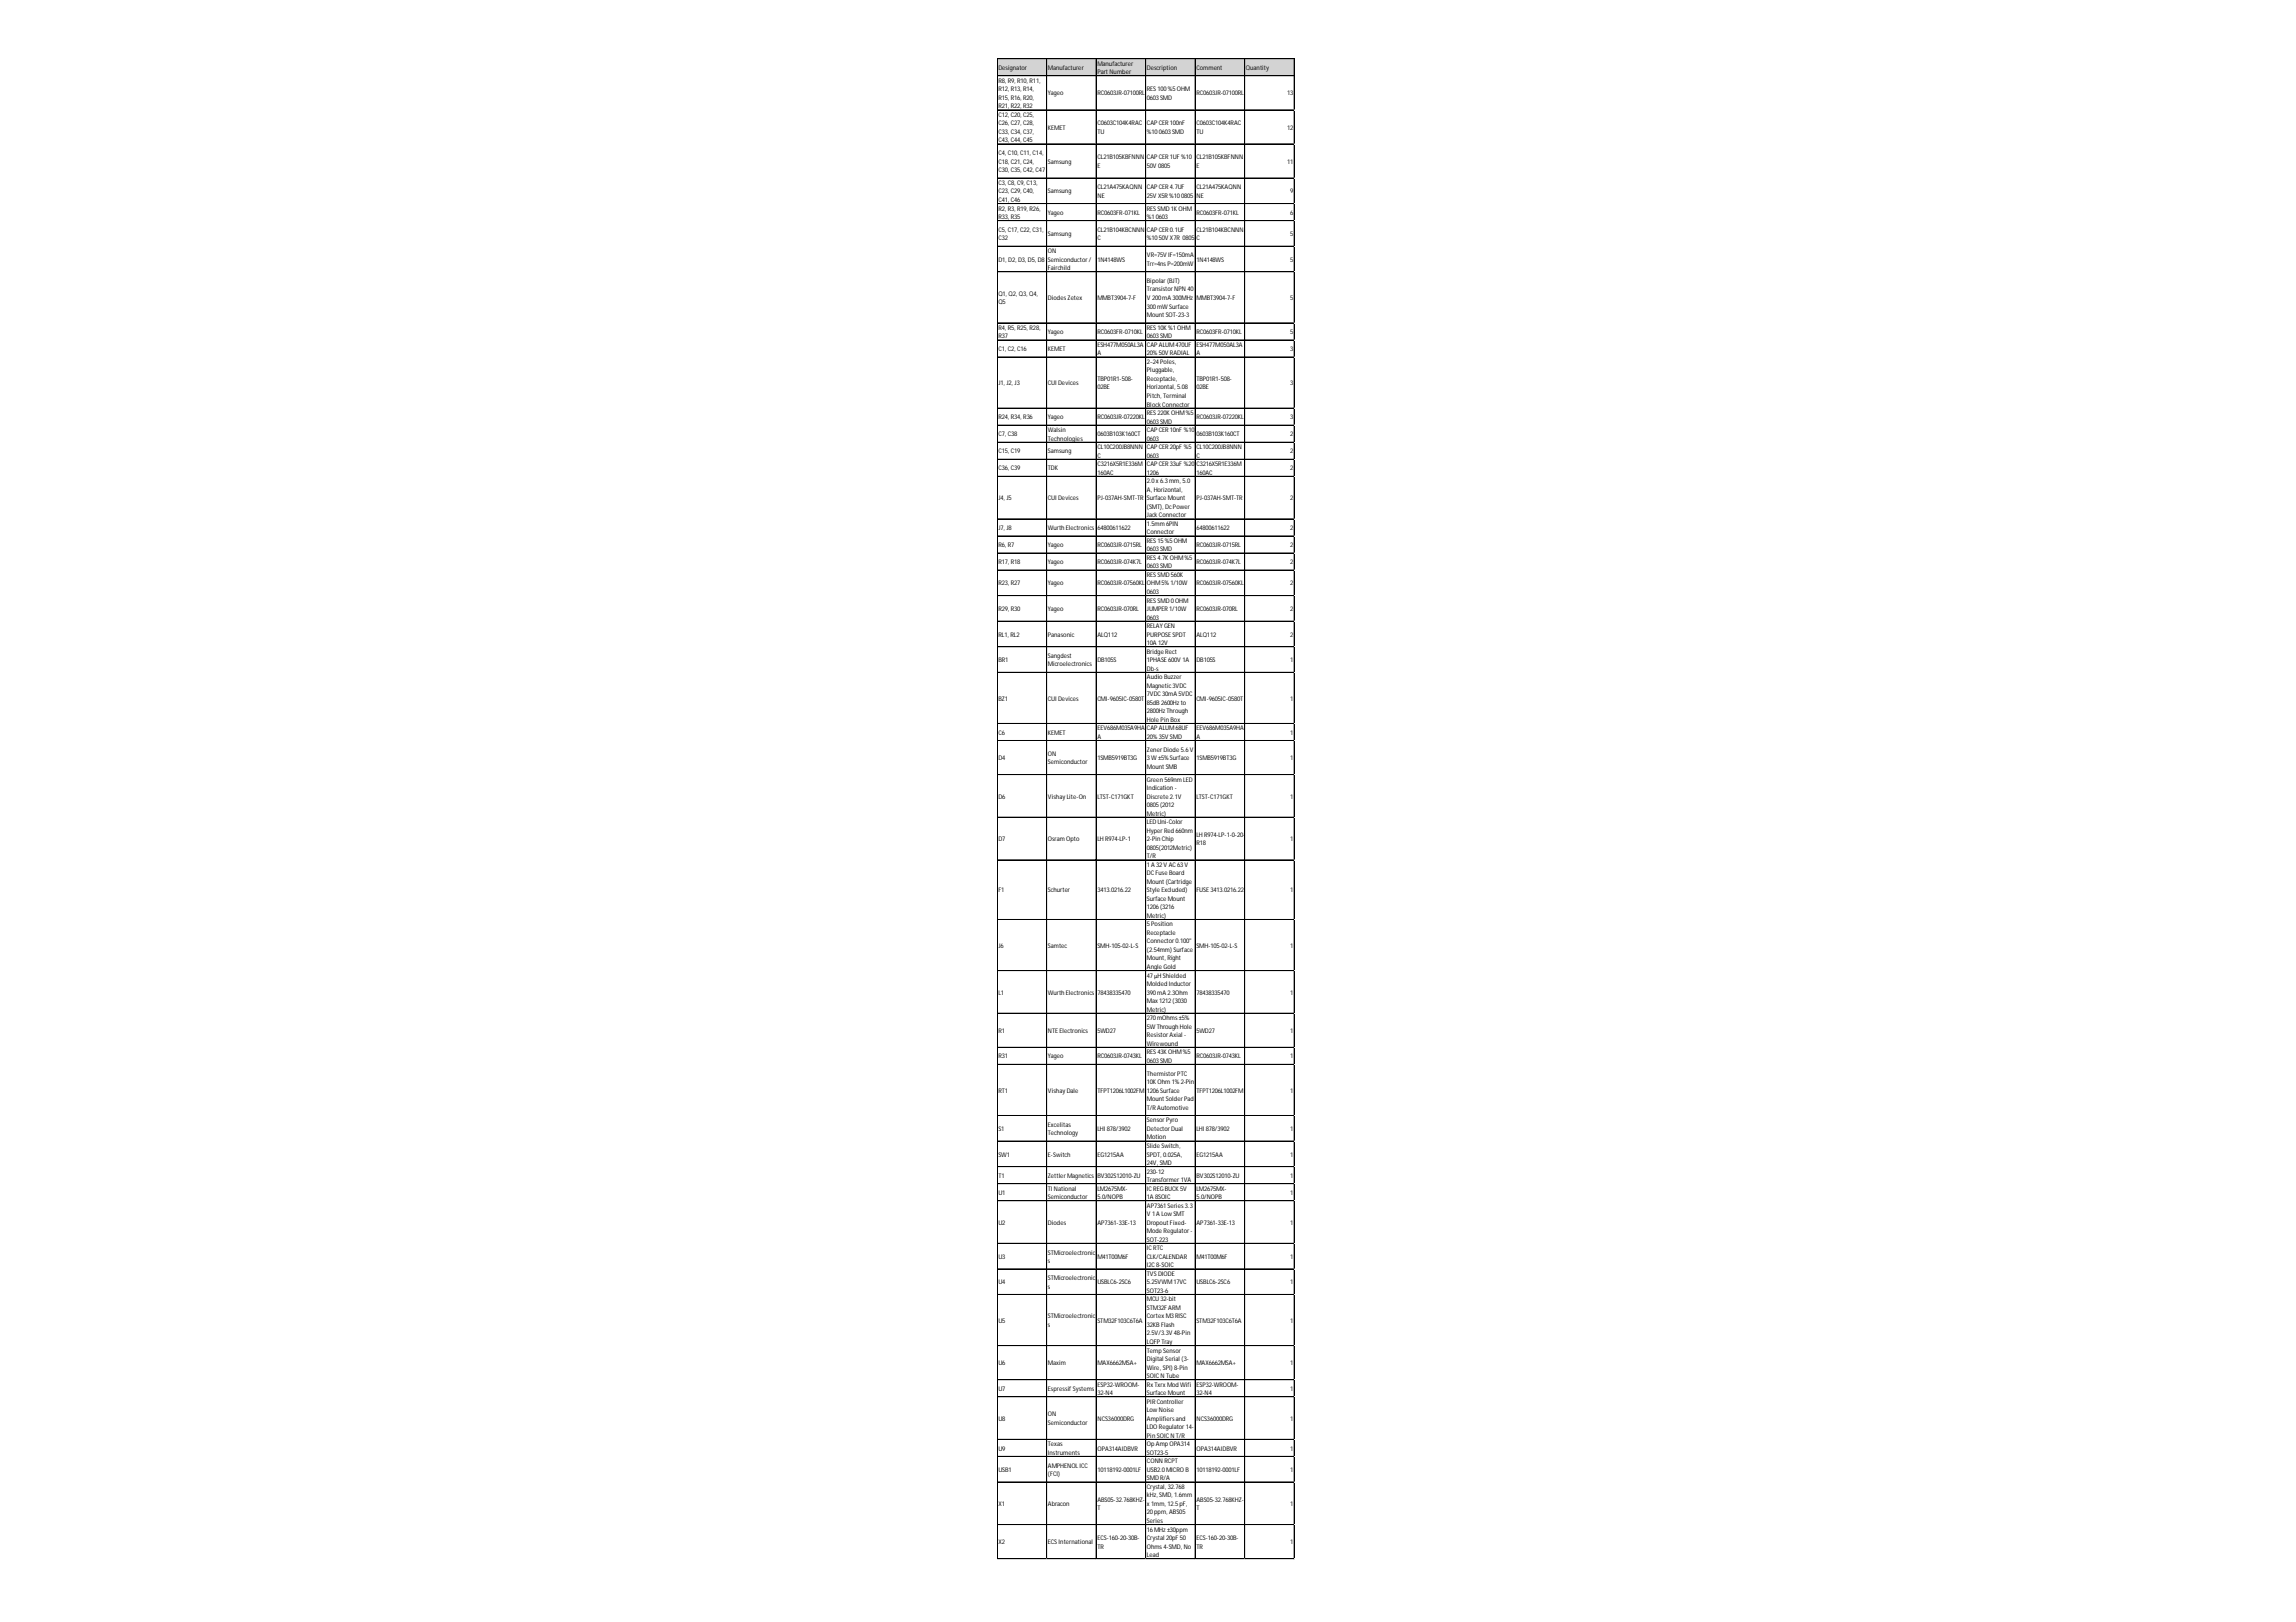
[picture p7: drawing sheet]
<svg xmlns="http://www.w3.org/2000/svg" width="297mm" height="210mm" viewBox="0 0 297 210" stroke-linecap="round" stroke-linejoin="round" font-family="sans-serif">
<defs><g id="words">
<g font-size=".8">
<text x="129.2" y="9">Designator</text>
<text x="129.2" y="10.7">R8, R9, R10, R11,</text>
<text x="129.2" y="11.8">R12, R13, R14,</text>
<text x="135.6" y="9">Manufacturer</text>
<text x="142" y="8.5">Manufacturer</text>
<text x="142" y="9.6">Part Number</text>
<text x="148.4" y="9">Description</text>
<text x="148.4" y="11.8">RES 100%5OHM</text>
<text x="154.8" y="9">Comment</text>
<text x="161.2" y="9">Quantity</text>
<text x="129.2" y="12.9">R15, R16, R20,</text>
<text x="129.2" y="14">R21, R22, R32</text>
<text x="129.2" y="15.1">C12, C20, C25,</text>
<text x="129.2" y="16.2">C26, C27, C28,</text>
<text x="129.2" y="17.3">C33, C34, C37,</text>
<text x="135.6" y="12.4">Yageo</text>
<text x="135.6" y="16.8">KEMET</text>
<text x="142" y="12.4">RC0603JR-07100RL</text>
<text x="142" y="16.2">C0603C104K4RAC</text>
<text x="142" y="17.3">TU</text>
<text x="148.4" y="12.9">0603SMD</text>
<text x="148.4" y="16.2">CAP CER 100nF</text>
<text x="148.4" y="17.3">%100603SMD</text>
<text x="154.8" y="12.4">RC0603JR-07100RL</text>
<text x="154.8" y="16.2">C0603C104K4RAC</text>
<text x="154.8" y="17.3">TU</text>
<text x="166.5" y="12.4">13</text>
<text x="166.5" y="16.8">12</text>
<text x="129.2" y="18.4">C43, C44, C45</text>
<text x="129.2" y="20.1">C4, C10, C11, C14,</text>
<text x="129.2" y="21.2">C18, C21, C24,</text>
<text x="129.2" y="22.3">C30, C35, C42, C47</text>
<text x="129.2" y="23.9">C3, C8, C9, C13,</text>
<text x="135.6" y="21.2">Samsung</text>
<text x="142" y="20.6">CL21B105KBFNNN</text>
<text x="142" y="21.7">E</text>
<text x="148.4" y="20.6">CAP CER 1UF %10</text>
<text x="148.4" y="21.7">50V 0805</text>
<text x="154.8" y="20.6">CL21B105KBFNNN</text>
<text x="154.8" y="21.7">E</text>
<text x="166.5" y="21.2">11</text>
<text x="129.2" y="25">C23, C29, C40,</text>
<text x="129.2" y="26.1">C41, C46</text>
<text x="129.2" y="27.2">R2, R3, R19, R26,</text>
<text x="129.2" y="28.3">R33, R35</text>
<text x="129.2" y="30">C5, C17, C22, C31,</text>
<text x="135.6" y="25">Samsung</text>
<text x="135.6" y="27.8">Yageo</text>
<text x="142" y="24.5">CL21A475KAQNN</text>
<text x="142" y="25.6">NE</text>
<text x="142" y="27.8">RC0603FR-071KL</text>
<text x="142" y="30">CL21B104KBCNNN</text>
<text x="148.4" y="24.5">CAP CER 4.7UF</text>
<text x="148.4" y="25.6">25V X5R %100805</text>
<text x="148.4" y="27.2">RES SMD 1K OHM</text>
<text x="148.4" y="28.3">%10603</text>
<text x="148.4" y="30">CAP CER 0.1UF</text>
<text x="154.8" y="24.5">CL21A475KAQNN</text>
<text x="154.8" y="25.6">NE</text>
<text x="154.8" y="27.8">RC0603FR-071KL</text>
<text x="154.8" y="30">CL21B104KBCNNN</text>
<text x="166.9" y="25">9</text>
<text x="166.9" y="27.8">6</text>
<text x="129.2" y="31.1">C32</text>
<text x="129.2" y="33.9">D1, D2, D3, D5, D8</text>
<text x="135.6" y="30.5">Samsung</text>
<text x="135.6" y="32.8">ON</text>
<text x="135.6" y="33.9">Semiconductor /</text>
<text x="135.6" y="35">Fairchild</text>
<text x="142" y="31.1">C</text>
<text x="142" y="33.9">1N4148WS</text>
<text x="148.4" y="31.1">%1050V X7R 0805</text>
<text x="148.4" y="33.3">VR=75V IF=150mA</text>
<text x="148.4" y="34.4">Trr=4ns P=200mW</text>
<text x="154.8" y="31.1">C</text>
<text x="154.8" y="33.9">1N4148WS</text>
<text x="166.9" y="30.5">5</text>
<text x="166.9" y="33.9">5</text>
<text x="129.2" y="38.3">Q1, Q2, Q3, Q4,</text>
<text x="129.2" y="39.4">Q5</text>
<text x="135.6" y="38.8">DiodesZetex</text>
<text x="142" y="38.8">MMBT3904-7-F</text>
<text x="148.4" y="36.6">Bipolar (BJT)</text>
<text x="148.4" y="37.7">Transistor NPN 40</text>
<text x="148.4" y="38.8">V 200mA 300MHz</text>
<text x="148.4" y="39.9">300mW Surface</text>
<text x="148.4" y="41">Mount SOT-23-3</text>
<text x="154.8" y="38.8">MMBT3904-7-F</text>
<text x="166.9" y="38.8">5</text>
<text x="129.2" y="42.7">R4, R5, R25, R28,</text>
<text x="129.2" y="43.8">R37</text>
<text x="129.2" y="45.4">C1, C2, C16</text>
<text x="135.6" y="43.2">Yageo</text>
<text x="135.6" y="45.4">KEMET</text>
<text x="142" y="43.2">RC0603FR-0710KL</text>
<text x="142" y="44.9">ESH477M050AL3A</text>
<text x="142" y="46">A</text>
<text x="148.4" y="42.7">RES 10K %1OHM</text>
<text x="148.4" y="43.8">0603SMD</text>
<text x="148.4" y="44.9">CAP ALUM470UF</text>
<text x="148.4" y="46">20% 50V RADIAL</text>
<text x="148.4" y="47.1">2~24Poles,</text>
<text x="154.8" y="43.2">RC0603FR-0710KL</text>
<text x="154.8" y="44.9">ESH477M050AL3A</text>
<text x="154.8" y="46">A</text>
<text x="166.9" y="43.2">5</text>
<text x="166.9" y="45.4">3</text>
<text x="129.2" y="49.9">J1, J2, J3</text>
<text x="135.6" y="49.9">CUI Devices</text>
<text x="142" y="49.3">TBP01R1-508-</text>
<text x="142" y="50.4">02BE</text>
<text x="148.4" y="48.2">Pluggable,</text>
<text x="148.4" y="49.3">Receptacle,</text>
<text x="148.4" y="50.4">Horizontal, 5.08</text>
<text x="148.4" y="51.5">Pitch, Terminal</text>
<text x="148.4" y="52.6">Block Connector</text>
<text x="148.4" y="53.7">RES 220K OHM%5</text>
<text x="154.8" y="49.3">TBP01R1-508-</text>
<text x="154.8" y="50.4">02BE</text>
<text x="166.9" y="49.9">3</text>
<text x="129.2" y="54.3">R24, R34, R36</text>
<text x="129.2" y="56.5">C7, C38</text>
<text x="129.2" y="58.7">C15, C19</text>
<text x="135.6" y="54.3">Yageo</text>
<text x="135.6" y="55.9">Walsin</text>
<text x="135.6" y="57">Technologies</text>
<text x="135.6" y="58.7">Samsung</text>
<text x="142" y="54.3">RC0603JR-07220KL</text>
<text x="142" y="56.5">0603B103K160CT</text>
<text x="142" y="58.1">CL10C200JB8NNN</text>
<text x="142" y="59.2">C</text>
<text x="148.4" y="54.8">0603SMD</text>
<text x="148.4" y="55.9">CAP CER 10nF %10</text>
<text x="148.4" y="57">0603</text>
<text x="148.4" y="58.1">CAP CER 20pF %5</text>
<text x="148.4" y="59.2">0603</text>
<text x="154.8" y="54.3">RC0603JR-07220KL</text>
<text x="154.8" y="56.5">0603B103K160CT</text>
<text x="154.8" y="58.1">CL10C200JB8NNN</text>
<text x="154.8" y="59.2">C</text>
<text x="166.9" y="54.3">3</text>
<text x="166.9" y="56.5">2</text>
<text x="166.9" y="58.7">2</text>
<text x="129.2" y="60.9">C36, C39</text>
<text x="129.2" y="64.7">J4, J5</text>
<text x="135.6" y="60.9">TDK</text>
<text x="135.6" y="64.7">CUI Devices</text>
<text x="142" y="60.3">C3216X5R1E336M</text>
<text x="142" y="61.4">160AC</text>
<text x="142" y="64.7">PJ-037AH-SMT-TR</text>
<text x="148.4" y="60.3">CAP CER 33uF %20</text>
<text x="148.4" y="61.4">1206</text>
<text x="148.4" y="62.5">2.0x 6.3mm, 5.0</text>
<text x="148.4" y="63.6">A, Horizontal,</text>
<text x="148.4" y="64.7">Surface Mount</text>
<text x="148.4" y="65.8">(SMT), DcPower</text>
<text x="154.8" y="60.3">C3216X5R1E336M</text>
<text x="154.8" y="61.4">160AC</text>
<text x="154.8" y="64.7">PJ-037AH-SMT-TR</text>
<text x="166.9" y="60.9">2</text>
<text x="166.9" y="64.7">2</text>
<text x="129.2" y="68.6">J7, J8</text>
<text x="129.2" y="70.8">R6, R7</text>
<text x="135.6" y="68.6">Wurth Electronics</text>
<text x="135.6" y="70.8">Yageo</text>
<text x="142" y="68.6">64800611622</text>
<text x="142" y="70.8">RC0603JR-0715RL</text>
<text x="148.4" y="66.9">Jack Connector</text>
<text x="148.4" y="68">1.5mm 6PIN</text>
<text x="148.4" y="69.2">Connector</text>
<text x="148.4" y="70.3">RES 15%5OHM</text>
<text x="148.4" y="71.4">0603SMD</text>
<text x="154.8" y="68.6">64800611622</text>
<text x="154.8" y="70.8">RC0603JR-0715RL</text>
<text x="166.9" y="68.6">2</text>
<text x="166.9" y="70.8">2</text>
<text x="129.2" y="73">R17, R18</text>
<text x="129.2" y="75.8">R23, R27</text>
<text x="135.6" y="73">Yageo</text>
<text x="135.6" y="75.8">Yageo</text>
<text x="142" y="73">RC0603JR-074K7L</text>
<text x="142" y="75.8">RC0603JR-07560KL</text>
<text x="148.4" y="72.5">RES 4.7K OHM%5</text>
<text x="148.4" y="73.6">0603SMD</text>
<text x="148.4" y="74.7">RES SMD 560K</text>
<text x="148.4" y="75.8">OHM5% 1/10W</text>
<text x="148.4" y="76.9">0603</text>
<text x="148.4" y="78">RES SMD 0OHM</text>
<text x="154.8" y="73">RC0603JR-074K7L</text>
<text x="154.8" y="75.8">RC0603JR-07560KL</text>
<text x="166.9" y="73">2</text>
<text x="166.9" y="75.8">2</text>
<text x="129.2" y="79.1">R29, R30</text>
<text x="129.2" y="82.4">RL1, RL2</text>
<text x="135.6" y="79.1">Yageo</text>
<text x="135.6" y="82.4">Panasonic</text>
<text x="142" y="79.1">RC0603JR-070RL</text>
<text x="142" y="82.4">ALQ112</text>
<text x="148.4" y="79.1">JUMPER 1/10W</text>
<text x="148.4" y="80.2">0603</text>
<text x="148.4" y="81.3">RELAY GEN</text>
<text x="148.4" y="82.4">PURPOSE SPDT</text>
<text x="148.4" y="83.5">10A 12V</text>
<text x="154.8" y="79.1">RC0603JR-070RL</text>
<text x="154.8" y="82.4">ALQ112</text>
<text x="166.9" y="79.1">2</text>
<text x="166.9" y="82.4">2</text>
<text x="129.2" y="85.7">BR1</text>
<text x="135.6" y="85.1">Sangdest</text>
<text x="135.6" y="86.2">Microelectronics</text>
<text x="142" y="85.7">DB105S</text>
<text x="148.4" y="84.6">Bridge Rect</text>
<text x="148.4" y="85.7">1PHASE 600V 1A</text>
<text x="148.4" y="86.8">Db-s</text>
<text x="148.4" y="87.9">Audio Buzzer</text>
<text x="148.4" y="89">Magnetic3VDC</text>
<text x="154.8" y="85.7">DB105S</text>
<text x="166.9" y="85.7">1</text>
<text x="129.2" y="90.7">BZ1</text>
<text x="129.2" y="95.1">C6</text>
<text x="135.6" y="90.7">CUI Devices</text>
<text x="135.6" y="95.1">KEMET</text>
<text x="142" y="90.7">CMI-9605IC-0580T</text>
<text x="142" y="94.5">EEV686M035A9HA</text>
<text x="142" y="95.6">A</text>
<text x="148.4" y="90.1">7VDC 30mA 5VDC</text>
<text x="148.4" y="91.2">85dB 2600Hz to</text>
<text x="148.4" y="92.3">2800Hz Through</text>
<text x="148.4" y="93.4">Hole Pin Box</text>
<text x="148.4" y="94.5">CAP ALUM68UF</text>
<text x="148.4" y="95.6">20% 35V SMD</text>
<text x="154.8" y="90.7">CMI-9605IC-0580T</text>
<text x="154.8" y="94.5">EEV686M035A9HA</text>
<text x="154.8" y="95.6">A</text>
<text x="166.9" y="90.7">1</text>
<text x="166.9" y="95.1">1</text>
<text x="129.2" y="98.4">D4</text>
<text x="135.6" y="97.8">ON</text>
<text x="135.6" y="98.9">Semiconductor</text>
<text x="142" y="98.4">1SMB5919BT3G</text>
<text x="148.4" y="97.3">Zener Diode 5.6V</text>
<text x="148.4" y="98.4">3W ±5% Surface</text>
<text x="148.4" y="99.5">Mount SMB</text>
<text x="148.4" y="101.1">Green 569nm LED</text>
<text x="154.8" y="98.4">1SMB5919BT3G</text>
<text x="166.9" y="98.4">1</text>
<text x="129.2" y="103.3">D6</text>
<text x="135.6" y="103.3">Vishay Lite-On</text>
<text x="142" y="103.3">LTST-C171GKT</text>
<text x="148.4" y="102.2">Indication -</text>
<text x="148.4" y="103.3">Discrete 2.1V</text>
<text x="148.4" y="104.4">0805(2012</text>
<text x="148.4" y="105.5">Metric)</text>
<text x="148.4" y="106.7">LED Uni-Color</text>
<text x="148.4" y="107.8">Hyper Red 660nm</text>
<text x="154.8" y="103.3">LTST-C171GKT</text>
<text x="166.9" y="103.3">1</text>
<text x="129.2" y="108.9">D7</text>
<text x="135.6" y="108.9">Osram Opto</text>
<text x="142" y="108.9">LH R974-LP-1</text>
<text x="148.4" y="108.9">2-Pin Chip</text>
<text x="148.4" y="110">0805(2012Metric)</text>
<text x="148.4" y="111.1">T/R</text>
<text x="148.4" y="112.2">1A 32V AC 63V</text>
<text x="148.4" y="113.3">DC Fuse Board</text>
<text x="154.8" y="108.3">LH R974-LP-1-0-20-</text>
<text x="154.8" y="109.4">R18</text>
<text x="166.9" y="108.9">1</text>
<text x="129.2" y="115.5">F1</text>
<text x="135.6" y="115.5">Schurter</text>
<text x="142" y="115.5">3413.0216.22</text>
<text x="148.4" y="114.4">Mount (Cartridge</text>
<text x="148.4" y="115.5">Style Excluded)</text>
<text x="148.4" y="116.6">Surface Mount</text>
<text x="148.4" y="117.7">1206(3216</text>
<text x="148.4" y="118.8">Metric)</text>
<text x="148.4" y="119.9">5Position</text>
<text x="154.8" y="115.5">FUSE 3413.0216.22</text>
<text x="166.9" y="115.5">1</text>
<text x="129.2" y="122.6">J6</text>
<text x="135.6" y="122.6">Samtec</text>
<text x="142" y="122.6">SMH-105-02-L-S</text>
<text x="148.4" y="121">Receptacle</text>
<text x="148.4" y="122.1">Connector 0.100&quot;</text>
<text x="148.4" y="123.2">(2.54mm) Surface</text>
<text x="148.4" y="124.3">Mount, Right</text>
<text x="148.4" y="125.4">Angle Gold</text>
<text x="154.8" y="122.6">SMH-105-02-L-S</text>
<text x="166.9" y="122.6">1</text>
<text x="129.2" y="128.7">L1</text>
<text x="135.6" y="128.7">Wurth Electronics</text>
<text x="142" y="128.7">78438335470</text>
<text x="148.4" y="126.5">47µH Shielded</text>
<text x="148.4" y="127.6">Molded Inductor</text>
<text x="148.4" y="128.7">390mA 2.3Ohm</text>
<text x="148.4" y="129.8">Max 1212(3030</text>
<text x="148.4" y="130.9">Metric)</text>
<text x="154.8" y="128.7">78438335470</text>
<text x="166.9" y="128.7">1</text>
<text x="129.2" y="133.7">R1</text>
<text x="129.2" y="137">R31</text>
<text x="135.6" y="133.7">NTE Electronics</text>
<text x="135.6" y="137">Yageo</text>
<text x="142" y="133.7">5WD27</text>
<text x="142" y="137">RC0603JR-0743KL</text>
<text x="148.4" y="132">270mOhms ±5%</text>
<text x="148.4" y="133.1">5W Through Hole</text>
<text x="148.4" y="134.2">Resistor Axial -</text>
<text x="148.4" y="135.3">Wirewound</text>
<text x="148.4" y="136.4">RES 43K OHM%5</text>
<text x="148.4" y="137.5">0603SMD</text>
<text x="154.8" y="133.7">5WD27</text>
<text x="154.8" y="137">RC0603JR-0743KL</text>
<text x="166.9" y="133.7">1</text>
<text x="166.9" y="137">1</text>
<text x="129.2" y="141.4">RT1</text>
<text x="135.6" y="141.4">Vishay Dale</text>
<text x="142" y="141.4">TFPT1206L1002FM</text>
<text x="148.4" y="139.2">Thermistor PTC</text>
<text x="148.4" y="140.3">10K Ohm 1% 2-Pin</text>
<text x="148.4" y="141.4">1206Surface</text>
<text x="148.4" y="142.5">Mount Solder Pad</text>
<text x="148.4" y="143.6">T/R Automotive</text>
<text x="154.8" y="141.4">TFPT1206L1002FM</text>
<text x="166.9" y="141.4">1</text>
<text x="129.2" y="146.4">S1</text>
<text x="129.2" y="149.7">SW1</text>
<text x="135.6" y="145.8">Excelitas</text>
<text x="135.6" y="146.9">Technology</text>
<text x="135.6" y="149.7">E-Switch</text>
<text x="142" y="146.4">LHI 878/3902</text>
<text x="142" y="149.7">EG1215AA</text>
<text x="148.4" y="145.3">Sensor Pyro</text>
<text x="148.4" y="146.4">Detector Dual</text>
<text x="148.4" y="147.5">Motion</text>
<text x="148.4" y="148.6">Slide Switch,</text>
<text x="148.4" y="149.7">SPDT, 0.025A,</text>
<text x="154.8" y="146.4">LHI 878/3902</text>
<text x="154.8" y="149.7">EG1215AA</text>
<text x="166.9" y="146.4">1</text>
<text x="166.9" y="149.7">1</text>
<text x="129.2" y="152.4">T1</text>
<text x="129.2" y="154.6">U1</text>
<text x="135.6" y="152.4">Zettler Magnetics</text>
<text x="135.6" y="154.1">TI National</text>
<text x="135.6" y="155.2">Semiconductor</text>
<text x="142" y="152.4">BV302S12010-ZU</text>
<text x="142" y="154.1">LM2675MX-</text>
<text x="142" y="155.2">5.0/NOPB</text>
<text x="148.4" y="150.8">24V, SMD</text>
<text x="148.4" y="151.9">230-12</text>
<text x="148.4" y="153">Transformer 1VA</text>
<text x="148.4" y="154.1">IC REGBUCK 5V</text>
<text x="148.4" y="155.2">1A 8SOIC</text>
<text x="154.8" y="152.4">BV302S12010-ZU</text>
<text x="154.8" y="154.1">LM2675MX-</text>
<text x="154.8" y="155.2">5.0/NOPB</text>
<text x="166.9" y="152.4">1</text>
<text x="166.9" y="154.6">1</text>
<text x="129.2" y="158.5">U2</text>
<text x="135.6" y="158.5">Diodes</text>
<text x="142" y="158.5">AP7361-33E-13</text>
<text x="148.4" y="156.3">AP7361Series3.3</text>
<text x="148.4" y="157.4">V 1A LowSMT</text>
<text x="148.4" y="158.5">Dropout Fixed-</text>
<text x="148.4" y="159.6">Mode Regulator -</text>
<text x="148.4" y="160.7">SOT-223</text>
<text x="148.4" y="161.8">IC RTC</text>
<text x="154.8" y="158.5">AP7361-33E-13</text>
<text x="166.9" y="158.5">1</text>
<text x="129.2" y="162.9">U3</text>
<text x="129.2" y="166.2">U4</text>
<text x="135.6" y="162.3">STMicroelectronic</text>
<text x="135.6" y="163.4">s</text>
<text x="135.6" y="165.7">STMicroelectronic</text>
<text x="135.6" y="166.8">s</text>
<text x="142" y="162.9">M41T00M6F</text>
<text x="142" y="166.2">USBLC6-2SC6</text>
<text x="148.4" y="162.9">CLK/CALENDAR</text>
<text x="148.4" y="164">I2C 8-SOIC</text>
<text x="148.4" y="165.1">TVS DIODE</text>
<text x="148.4" y="166.2">5.25VWM17VC</text>
<text x="148.4" y="167.3">SOT23-6</text>
<text x="154.8" y="162.9">M41T00M6F</text>
<text x="154.8" y="166.2">USBLC6-2SC6</text>
<text x="166.9" y="162.9">1</text>
<text x="166.9" y="166.2">1</text>
<text x="129.2" y="171.2">U5</text>
<text x="135.6" y="170.6">STMicroelectronic</text>
<text x="135.6" y="171.7">s</text>
<text x="142" y="171.2">STM32F103C6T6A</text>
<text x="148.4" y="168.4">MCU 32-bit</text>
<text x="148.4" y="169.5">STM32F ARM</text>
<text x="148.4" y="170.6">Cortex M3RISC</text>
<text x="148.4" y="171.7">32KB Flash</text>
<text x="148.4" y="172.8">2.5V/3.3V 48-Pin</text>
<text x="148.4" y="173.9">LQFP Tray</text>
<text x="154.8" y="171.2">STM32F103C6T6A</text>
<text x="166.9" y="171.2">1</text>
<text x="129.2" y="176.7">U6</text>
<text x="129.2" y="180">U7</text>
<text x="135.6" y="176.7">Maxim</text>
<text x="135.6" y="180">EspressifSystems</text>
<text x="142" y="176.7">MAX6662MSA+</text>
<text x="142" y="179.4">ESP32-WROOM-</text>
<text x="148.4" y="175">Temp Sensor</text>
<text x="148.4" y="176.1">Digital Serial (3-</text>
<text x="148.4" y="177.2">Wire, SPI) 8-Pin</text>
<text x="148.4" y="178.3">SOIC N Tube</text>
<text x="148.4" y="179.4">Rx Txrx Mod Wifi</text>
<text x="154.8" y="176.7">MAX6662MSA+</text>
<text x="154.8" y="179.4">ESP32-WROOM-</text>
<text x="166.9" y="176.7">1</text>
<text x="166.9" y="180">1</text>
<text x="129.2" y="183.9">U8</text>
<text x="135.6" y="183.3">ON</text>
<text x="135.6" y="184.4">Semiconductor</text>
<text x="142" y="180.5">32-N4</text>
<text x="142" y="183.9">NCS36000DRG</text>
<text x="148.4" y="180.5">Surface Mount</text>
<text x="148.4" y="181.6">PIR Controller</text>
<text x="148.4" y="182.8">LowNoise</text>
<text x="148.4" y="183.9">Amplifiersand</text>
<text x="148.4" y="185">LDO Regulator 14-</text>
<text x="154.8" y="180.5">32-N4</text>
<text x="154.8" y="183.9">NCS36000DRG</text>
<text x="166.9" y="183.9">1</text>
<text x="129.2" y="187.7">U9</text>
<text x="129.2" y="190.5">USB1</text>
<text x="135.6" y="187.2">Texas</text>
<text x="135.6" y="188.3">Instruments</text>
<text x="135.6" y="189.9">AMPHENOLICC</text>
<text x="135.6" y="191">(FCI)</text>
<text x="142" y="187.7">OPA314AIDBVR</text>
<text x="142" y="190.5">10118192-0001LF</text>
<text x="148.4" y="186.1">Pin SOIC N T/R</text>
<text x="148.4" y="187.2">Op Amp OPA314</text>
<text x="148.4" y="188.3">SOT23-5</text>
<text x="148.4" y="189.4">CONN RCPT</text>
<text x="148.4" y="190.5">USB2.0MICRO B</text>
<text x="148.4" y="191.6">SMD R/A</text>
<text x="154.8" y="187.7">OPA314AIDBVR</text>
<text x="154.8" y="190.5">10118192-0001LF</text>
<text x="166.9" y="187.7">1</text>
<text x="166.9" y="190.5">1</text>
<text x="129.2" y="194.9">X1</text>
<text x="135.6" y="194.9">Abracon</text>
<text x="142" y="194.3">ABS05-32.768KHZ-</text>
<text x="142" y="195.4">T</text>
<text x="148.4" y="192.7">Crystal, 32.768</text>
<text x="148.4" y="193.8">kHz, SMD, 1.6mm</text>
<text x="148.4" y="194.9">x 1mm, 12.5pF,</text>
<text x="148.4" y="196">20ppm, ABS05</text>
<text x="148.4" y="197.1">Series</text>
<text x="154.8" y="194.3">ABS05-32.768KHZ-</text>
<text x="154.8" y="195.4">T</text>
<text x="166.9" y="194.9">1</text>
<text x="129.2" y="199.8">X2</text>
<text x="135.6" y="199.8">ECS International</text>
<text x="142" y="199.3">ECS-160-20-30B-</text>
<text x="142" y="200.4">TR</text>
<text x="148.4" y="198.2">16MHz ±30ppm</text>
<text x="148.4" y="199.3">Crystal 20pF 50</text>
<text x="148.4" y="200.4">Ohms 4-SMD, No</text>
<text x="148.4" y="201.5">Lead</text>
<text x="154.8" y="199.3">ECS-160-20-30B-</text>
<text x="154.8" y="200.4">TR</text>
<text x="166.9" y="199.8">1</text>
</g>
</g></defs>
<path d="M129 7.6h38.5v2.3h-38.5z" fill="#d3d3d3"/>
<g fill="none" stroke="#000" stroke-width=".13">
<path d="M129 7.6v194.2M129.1 7.6h38.4M129.1 9.8h38.4M129.1 14.2h38.4M129.1 18.6h38.4M129.1 18.7h38.4M135.4 7.6v194.2M141.8 7.6v194.2M148.2 7.6v194.2M154.6 7.6v194.2M161 7.6v194.2M167.4 7.6l.1 194.2"/>
<path d="M129.1 23h38.4M129.1 23.1h38.4M129.1 26.3h38.4M129.1 26.4h38.4M129.1 28.5h38.4M129.1 28.6h38.4M129.1 31.9h38.4M129.1 35.2h38.4M129.1 41.8h38.4M129.1 44h38.4M129.1 46.2h38.4M129.1 52.8h38.4"/>
<path d="M129.1 55h38.4M129.1 57.2h38.4M129.1 57.3h38.4M129.1 59.4h38.4M129.1 59.5h38.4M129.1 61.6h38.4M129.1 61.7h38.4M129.1 67.2h38.4M129.1 69.4h38.4M129.1 71.6h38.4M129.1 73.8h38.4M129.1 77.1h38.4"/>
<path d="M129.1 80.4h38.4M129.1 83.7h38.4M129.1 87h38.4M129.1 93.6h38.4M129.1 95.8h38.4M129.1 95.9h38.4M129.1 100.2h38.4M129.1 100.3h38.4M129.1 105.8h38.4M129.1 111.3h38.4M129.1 119h38.4M129.1 125.6h38.4"/>
<path d="M129.1 131.1h38.4M129.1 135.5h38.4M129.1 135.6h38.4M129.1 137.7h38.4M129.1 144.4h38.4M129.1 147.7h38.4M129.1 151h38.4M129.1 153.2h38.4M129.1 155.4h38.4M129.1 160.9h38.4M129.1 164.2h38.4M129.1 167.5h38.4"/>
<path d="M129.1 174.1h38.4M129.1 174.2h38.4M129.1 178.5h38.4M129.1 178.6h38.4M129.1 180.8h38.4M129.1 186.3h38.4M129.1 188.5h38.4M129.1 191.8h38.4M129.1 197.3h38.4M129.1 201.7h38.4"/>
</g>
<path d="M129 201.8h.1" fill="none" stroke="#e0e0e0" stroke-width=".13"/>
<path d="M129 201.8h.1z" fill="#e0e0e0"/>
<path d="M135.4 201.8h.1" fill="none" stroke="#e0e0e0" stroke-width=".13"/>
<path d="M135.4 201.8h.1z" fill="#e0e0e0"/>
<path d="M141.8 201.8h.1" fill="none" stroke="#e0e0e0" stroke-width=".13"/>
<path d="M141.8 201.8h.1z" fill="#e0e0e0"/>
<path d="M148.2 201.8h.1" fill="none" stroke="#e0e0e0" stroke-width=".13"/>
<path d="M148.2 201.8h.1z" fill="#e0e0e0"/>
<path d="M154.6 201.8h.1" fill="none" stroke="#e0e0e0" stroke-width=".13"/>
<path d="M154.6 201.8h.1z" fill="#e0e0e0"/>
<path d="M161 201.8h.1" fill="none" stroke="#e0e0e0" stroke-width=".13"/>
<path d="M161 201.8h.1z" fill="#e0e0e0"/>
<path d="M167.4 201.8h.1" fill="none" stroke="#e0e0e0" stroke-width=".13"/>
<path d="M167.4 201.8h.1z" fill="#e0e0e0"/>
<path d="M167.5 14.2h.1" fill="none" stroke="#e0e0e0" stroke-width=".13"/>
<path d="M167.5 14.2v.1z" fill="#e0e0e0"/>
<path d="M167.5 18.6h.1" fill="none" stroke="#e0e0e0" stroke-width=".13"/>
<path d="M167.5 18.6v.1z" fill="#e0e0e0"/>
<path d="M167.5 23h.1" fill="none" stroke="#e0e0e0" stroke-width=".13"/>
<path d="M167.5 23v.1z" fill="#e0e0e0"/>
<path d="M167.5 26.3h.1" fill="none" stroke="#e0e0e0" stroke-width=".13"/>
<path d="M167.5 26.3v.1z" fill="#e0e0e0"/>
<path d="M167.5 28.5h.1" fill="none" stroke="#e0e0e0" stroke-width=".13"/>
<path d="M167.5 28.5v.1z" fill="#e0e0e0"/>
<path d="M167.5 31.9h.1" fill="none" stroke="#e0e0e0" stroke-width=".13"/>
<path d="M167.5 35.2h.1" fill="none" stroke="#e0e0e0" stroke-width=".13"/>
<path d="M167.5 41.8h.1" fill="none" stroke="#e0e0e0" stroke-width=".13"/>
<path d="M167.5 44h.1" fill="none" stroke="#e0e0e0" stroke-width=".13"/>
<path d="M167.5 46.2h.1" fill="none" stroke="#e0e0e0" stroke-width=".13"/>
<path d="M167.5 46.2v.1z" fill="#e0e0e0"/>
<path d="M167.5 52.8h.1" fill="none" stroke="#e0e0e0" stroke-width=".13"/>
<path d="M167.5 52.8v.1z" fill="#e0e0e0"/>
<path d="M167.5 55h.1" fill="none" stroke="#e0e0e0" stroke-width=".13"/>
<path d="M167.5 55v.1z" fill="#e0e0e0"/>
<path d="M167.5 57.2h.1" fill="none" stroke="#e0e0e0" stroke-width=".13"/>
<path d="M167.5 57.2v.1z" fill="#e0e0e0"/>
<path d="M167.5 59.4h.1" fill="none" stroke="#e0e0e0" stroke-width=".13"/>
<path d="M167.5 59.4v.1z" fill="#e0e0e0"/>
<path d="M167.5 61.6h.1" fill="none" stroke="#e0e0e0" stroke-width=".13"/>
<path d="M167.5 61.6v.1z" fill="#e0e0e0"/>
<path d="M167.5 67.2h.1" fill="none" stroke="#e0e0e0" stroke-width=".13"/>
<path d="M167.5 69.4h.1" fill="none" stroke="#e0e0e0" stroke-width=".13"/>
<path d="M167.5 71.6h.1" fill="none" stroke="#e0e0e0" stroke-width=".13"/>
<path d="M167.5 73.8h.1" fill="none" stroke="#e0e0e0" stroke-width=".13"/>
<path d="M167.5 77.1h.1" fill="none" stroke="#e0e0e0" stroke-width=".13"/>
<path d="M167.5 80.4h.1" fill="none" stroke="#e0e0e0" stroke-width=".13"/>
<path d="M167.5 83.7h.1" fill="none" stroke="#e0e0e0" stroke-width=".13"/>
<path d="M167.5 87h.1" fill="none" stroke="#e0e0e0" stroke-width=".13"/>
<path d="M167.5 87v.1z" fill="#e0e0e0"/>
<path d="M167.5 93.6h.1" fill="none" stroke="#e0e0e0" stroke-width=".13"/>
<path d="M167.5 93.6v.1z" fill="#e0e0e0"/>
<path d="M167.5 95.8h.1" fill="none" stroke="#e0e0e0" stroke-width=".13"/>
<path d="M167.5 95.8v.1z" fill="#e0e0e0"/>
<path d="M167.5 100.2h.1" fill="none" stroke="#e0e0e0" stroke-width=".13"/>
<path d="M167.5 100.2v.1z" fill="#e0e0e0"/>
<path d="M167.5 105.8h.1" fill="none" stroke="#e0e0e0" stroke-width=".13"/>
<path d="M167.5 111.3h.1" fill="none" stroke="#e0e0e0" stroke-width=".13"/>
<path d="M167.5 119h.1" fill="none" stroke="#e0e0e0" stroke-width=".13"/>
<path d="M167.5 125.6h.1" fill="none" stroke="#e0e0e0" stroke-width=".13"/>
<path d="M167.5 125.6v.1z" fill="#e0e0e0"/>
<path d="M167.5 131.1h.1" fill="none" stroke="#e0e0e0" stroke-width=".13"/>
<path d="M167.5 131.1v.1z" fill="#e0e0e0"/>
<path d="M167.5 135.5h.1" fill="none" stroke="#e0e0e0" stroke-width=".13"/>
<path d="M167.5 135.5v.1z" fill="#e0e0e0"/>
<path d="M167.5 137.7h.1" fill="none" stroke="#e0e0e0" stroke-width=".13"/>
<path d="M167.5 137.7v.1z" fill="#e0e0e0"/>
<path d="M167.5 144.4h.1" fill="none" stroke="#e0e0e0" stroke-width=".13"/>
<path d="M167.5 147.7h.1" fill="none" stroke="#e0e0e0" stroke-width=".13"/>
<path d="M167.5 151h.1" fill="none" stroke="#e0e0e0" stroke-width=".13"/>
<path d="M167.5 153.2h.1" fill="none" stroke="#e0e0e0" stroke-width=".13"/>
<path d="M167.5 155.4h.1" fill="none" stroke="#e0e0e0" stroke-width=".13"/>
<path d="M167.5 160.9h.1" fill="none" stroke="#e0e0e0" stroke-width=".13"/>
<path d="M167.5 160.9v.1z" fill="#e0e0e0"/>
<path d="M167.5 164.2h.1" fill="none" stroke="#e0e0e0" stroke-width=".13"/>
<path d="M167.5 164.2v.1z" fill="#e0e0e0"/>
<path d="M167.5 167.5h.1" fill="none" stroke="#e0e0e0" stroke-width=".13"/>
<path d="M167.5 167.5v.1z" fill="#e0e0e0"/>
<path d="M167.5 174.1h.1" fill="none" stroke="#e0e0e0" stroke-width=".13"/>
<path d="M167.5 174.1v.1z" fill="#e0e0e0"/>
<path d="M167.5 178.5h.1" fill="none" stroke="#e0e0e0" stroke-width=".13"/>
<path d="M167.5 178.5v.1z" fill="#e0e0e0"/>
<path d="M167.5 180.8h.1" fill="none" stroke="#e0e0e0" stroke-width=".13"/>
<path d="M167.5 186.3h.1" fill="none" stroke="#e0e0e0" stroke-width=".13"/>
<path d="M167.5 188.5h.1" fill="none" stroke="#e0e0e0" stroke-width=".13"/>
<path d="M167.5 191.8h.1" fill="none" stroke="#e0e0e0" stroke-width=".13"/>
<path d="M167.5 197.3h.1" fill="none" stroke="#e0e0e0" stroke-width=".13"/>
<path d="M167.5 201.7h.1" fill="none" stroke="#e0e0e0" stroke-width=".13"/>
<path d="M167.5 201.7v.1z" fill="#e0e0e0"/>
<use href="#words"/>
</svg>
